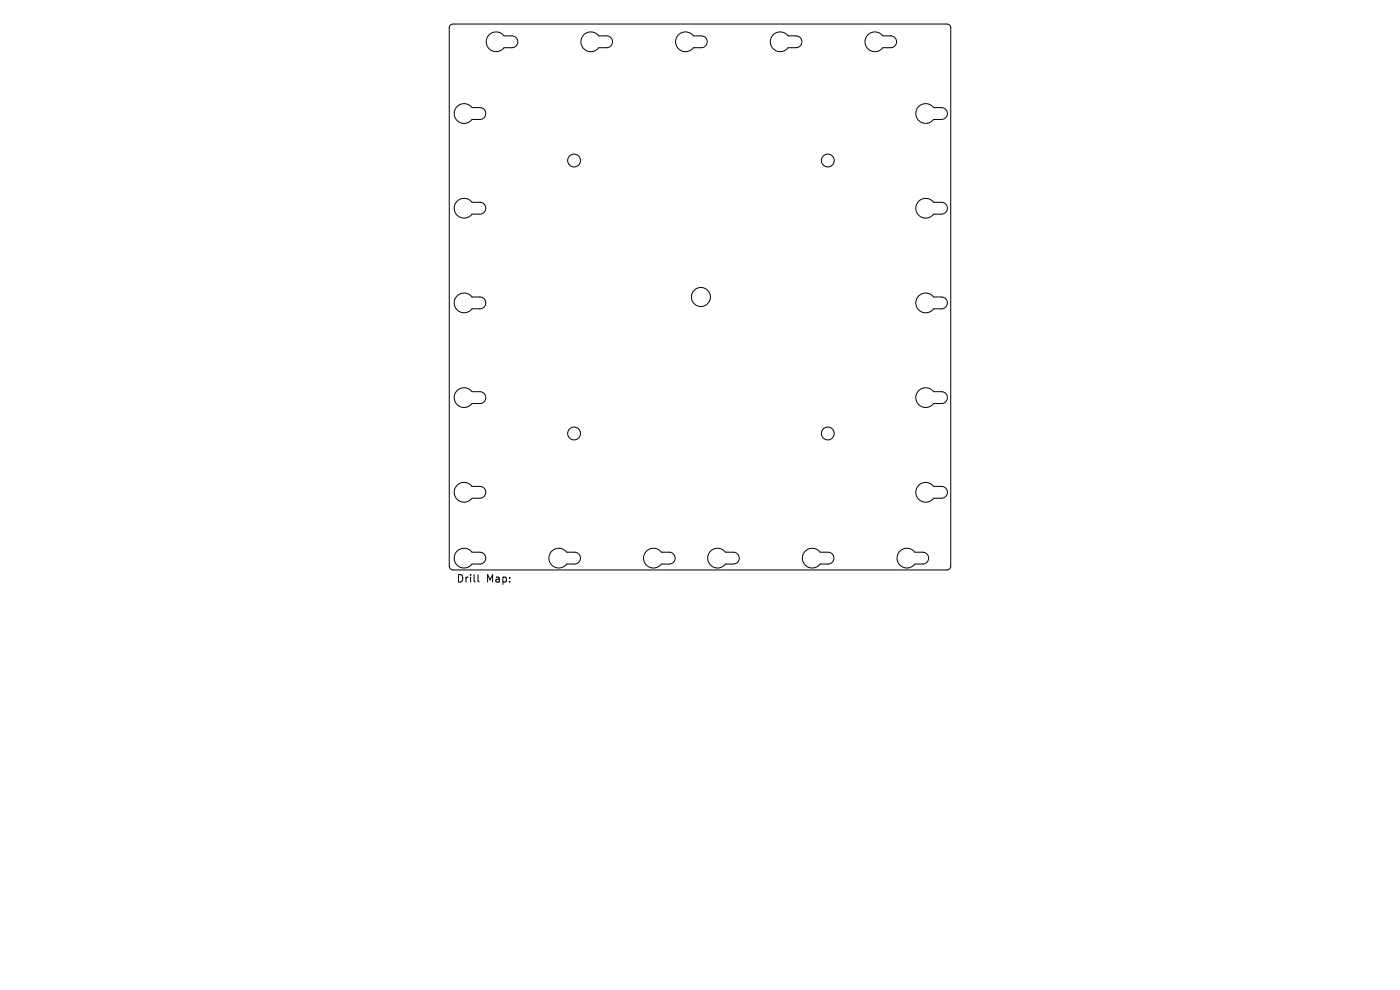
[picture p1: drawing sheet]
<svg xmlns="http://www.w3.org/2000/svg" width="297mm" height="210mm" viewBox="0 0 297 210" stroke-linecap="round" stroke-linejoin="round" font-family="sans-serif">
<defs><g id="words">
<g font-size="2.2">
<text x="96.8" y="123.8">Drill</text>
<text x="103.1" y="123.8">Map:</text>
</g>
</g></defs>
<g fill="none" stroke="#000" stroke-width=".21">
<path d="M95.6 5.3l.5-.2h104.8a.79 .79 0 0 1 .8 .8v114.2a.79 .79 0 0 1-.8 .8h-104.8a.79 .79 0 0 1-.8-.8v-114.2zM103.8 7.3a2.1 2.1 0 0 1 3.1 .3h1.7a1.26 1.26 0 0 1 1.3 1.3 1.26 1.26 0 0 1-1.3 1.2h-1.7a2.1 2.1 0 0 1-3.1 .3 2.1 2.1 0 0 1 0-3.1zM123.9 7.3a2.1 2.1 0 0 1 3.1 .3h1.7a1.26 1.26 0 0 1 1.2 1.3 1.26 1.26 0 0 1-1.2 1.2h-1.7a2.1 2.1 0 0 1-3.1 .3 2.1 2.1 0 0 1 0-3.1zM144 7.3a2.1 2.1 0 0 1 3.1 .3h1.7a1.26 1.26 0 0 1 1.2 1.3 1.26 1.26 0 0 1-1.2 1.2h-1.7a2.1 2.1 0 0 1-3.1 .3 2.1 2.1 0 0 1 0-3.1zM164.1 7.3a2.1 2.1 0 0 1 3.1 .3h1.7a1.26 1.26 0 0 1 1.2 1.3 1.26 1.26 0 0 1-1.2 1.2h-1.7a2.1 2.1 0 0 1-3.1 .3 2.1 2.1 0 0 1 0-3.1zM184.2 7.3a2.1 2.1 0 0 1 3.1 .3h1.6a1.26 1.26 0 0 1 1.3 1.3 1.26 1.26 0 0 1-1.3 1.2h-1.6a2.1 2.1 0 0 1-3.1 .3 2.1 2.1 0 0 1 0-3.1zM97 22.5a2.1 2.1 0 0 1 3.1 .3h1.7a1.26 1.26 0 0 1 1.3 1.3 1.26 1.26 0 0 1-1.3 1.2h-1.7a2.1 2.1 0 0 1-3.1 .3 2.1 2.1 0 0 1 0-3.1zM195 22.5a2.1 2.1 0 0 1 3.1 .3h1.6a1.26 1.26 0 0 1 1.3 1.3 1.26 1.26 0 0 1-1.3 1.2h-1.6a2.1 2.1 0 0 1-3.1 .3 2.1 2.1 0 0 1 0-3.1zM97 42.6a2.1 2.1 0 0 1 3.1 .3h1.7a1.26 1.26 0 0 1 1.3 1.3 1.26 1.26 0 0 1-1.3 1.2h-1.7a2.1 2.1 0 0 1-3.1 .3 2.1 2.1 0 0 1 0-3.1zM195 42.6a2.1 2.1 0 0 1 3.1 .3h1.6a1.26 1.26 0 0 1 1.3 1.3 1.26 1.26 0 0 1-1.3 1.2h-1.6a2.1 2.1 0 0 1-3.1 .3 2.1 2.1 0 0 1 0-3.1zM97 62.7a2.1 2.1 0 0 1 3.1 .3h1.7a1.26 1.26 0 0 1 1.3 1.3 1.26 1.26 0 0 1-1.3 1.2h-1.7a2.1 2.1 0 0 1-3.1 .3 2.1 2.1 0 0 1 0-3.1zM195 62.7a2.1 2.1 0 0 1 3.1 .3h1.6a1.26 1.26 0 0 1 1.3 1.3 1.26 1.26 0 0 1-1.3 1.2h-1.6a2.1 2.1 0 0 1-3.1 .3 2.1 2.1 0 0 1 0-3.1z"/>
<path d="M97 82.8a2.1 2.1 0 0 1 3.1 .3h1.7a1.26 1.26 0 0 1 1.3 1.2 1.26 1.26 0 0 1-1.3 1.3h-1.7a2.1 2.1 0 0 1-3.1 .3 2.1 2.1 0 0 1 0-3.1zM195 82.8a2.1 2.1 0 0 1 3.1 .3h1.6a1.26 1.26 0 0 1 1.3 1.2 1.26 1.26 0 0 1-1.3 1.3h-1.6a2.1 2.1 0 0 1-3.1 .3 2.1 2.1 0 0 1 0-3.1zM97 102.9a2.1 2.1 0 0 1 3.1 .3h1.7a1.26 1.26 0 0 1 1.3 1.2 1.26 1.26 0 0 1-1.3 1.3h-1.7a2.1 2.1 0 0 1-3.1 .3 2.1 2.1 0 0 1 0-3.1zM97 116.9a2.1 2.1 0 0 1 3.1 .2h1.7a1.26 1.26 0 0 1 1.3 1.3 1.26 1.26 0 0 1-1.3 1.3h-1.7a2.1 2.1 0 0 1-3.1 .2 2.1 2.1 0 0 1 0-3zM117.1 116.9a2.1 2.1 0 0 1 3.1 .2h1.7a1.26 1.26 0 0 1 1.2 1.3 1.26 1.26 0 0 1-1.2 1.3h-1.7a2.1 2.1 0 0 1-3.1 .2 2.1 2.1 0 0 1 0-3zM137.2 116.9a2.1 2.1 0 0 1 3.1 .2h1.7a1.26 1.26 0 0 1 1.2 1.3 1.26 1.26 0 0 1-1.2 1.3h-1.7a2.1 2.1 0 0 1-3.1 .2 2.1 2.1 0 0 1 0-3zM150.8 116.9a2.1 2.1 0 0 1 3.1 .2h1.7a1.26 1.26 0 0 1 1.2 1.3 1.26 1.26 0 0 1-1.2 1.3h-1.7a2.1 2.1 0 0 1-3.1 .2 2.1 2.1 0 0 1 0-3zM170.9 116.9a2.1 2.1 0 0 1 3.1 .2h1.7a1.26 1.26 0 0 1 1.2 1.3 1.26 1.26 0 0 1-1.2 1.3h-1.7a2.1 2.1 0 0 1-3.1 .2 2.1 2.1 0 0 1 0-3zM191 116.9a2.1 2.1 0 0 1 3.1 .2h1.6a1.26 1.26 0 0 1 1.3 1.3 1.26 1.26 0 0 1-1.3 1.3h-1.6a2.1 2.1 0 0 1-3.1 .2 2.1 2.1 0 0 1 0-3zM195 102.9a2.1 2.1 0 0 1 3.1 .3h1.6a1.26 1.26 0 0 1 1.3 1.2 1.26 1.26 0 0 1-1.3 1.3h-1.6a2.1 2.1 0 0 1-3.1 .3 2.1 2.1 0 0 1 0-3.1zM101.4 121.9v1.3l.2 .3"/>
<circle cx="121.8" cy="34.1" r="1.36"/>
<circle cx="175.6" cy="34.1" r="1.36"/>
<circle cx="148.7" cy="63" r="2.02"/>
<circle cx="121.8" cy="92" r="1.36"/>
<circle cx="175.6" cy="92" r="1.36"/>
</g>
<use href="#words"/>
</svg>
